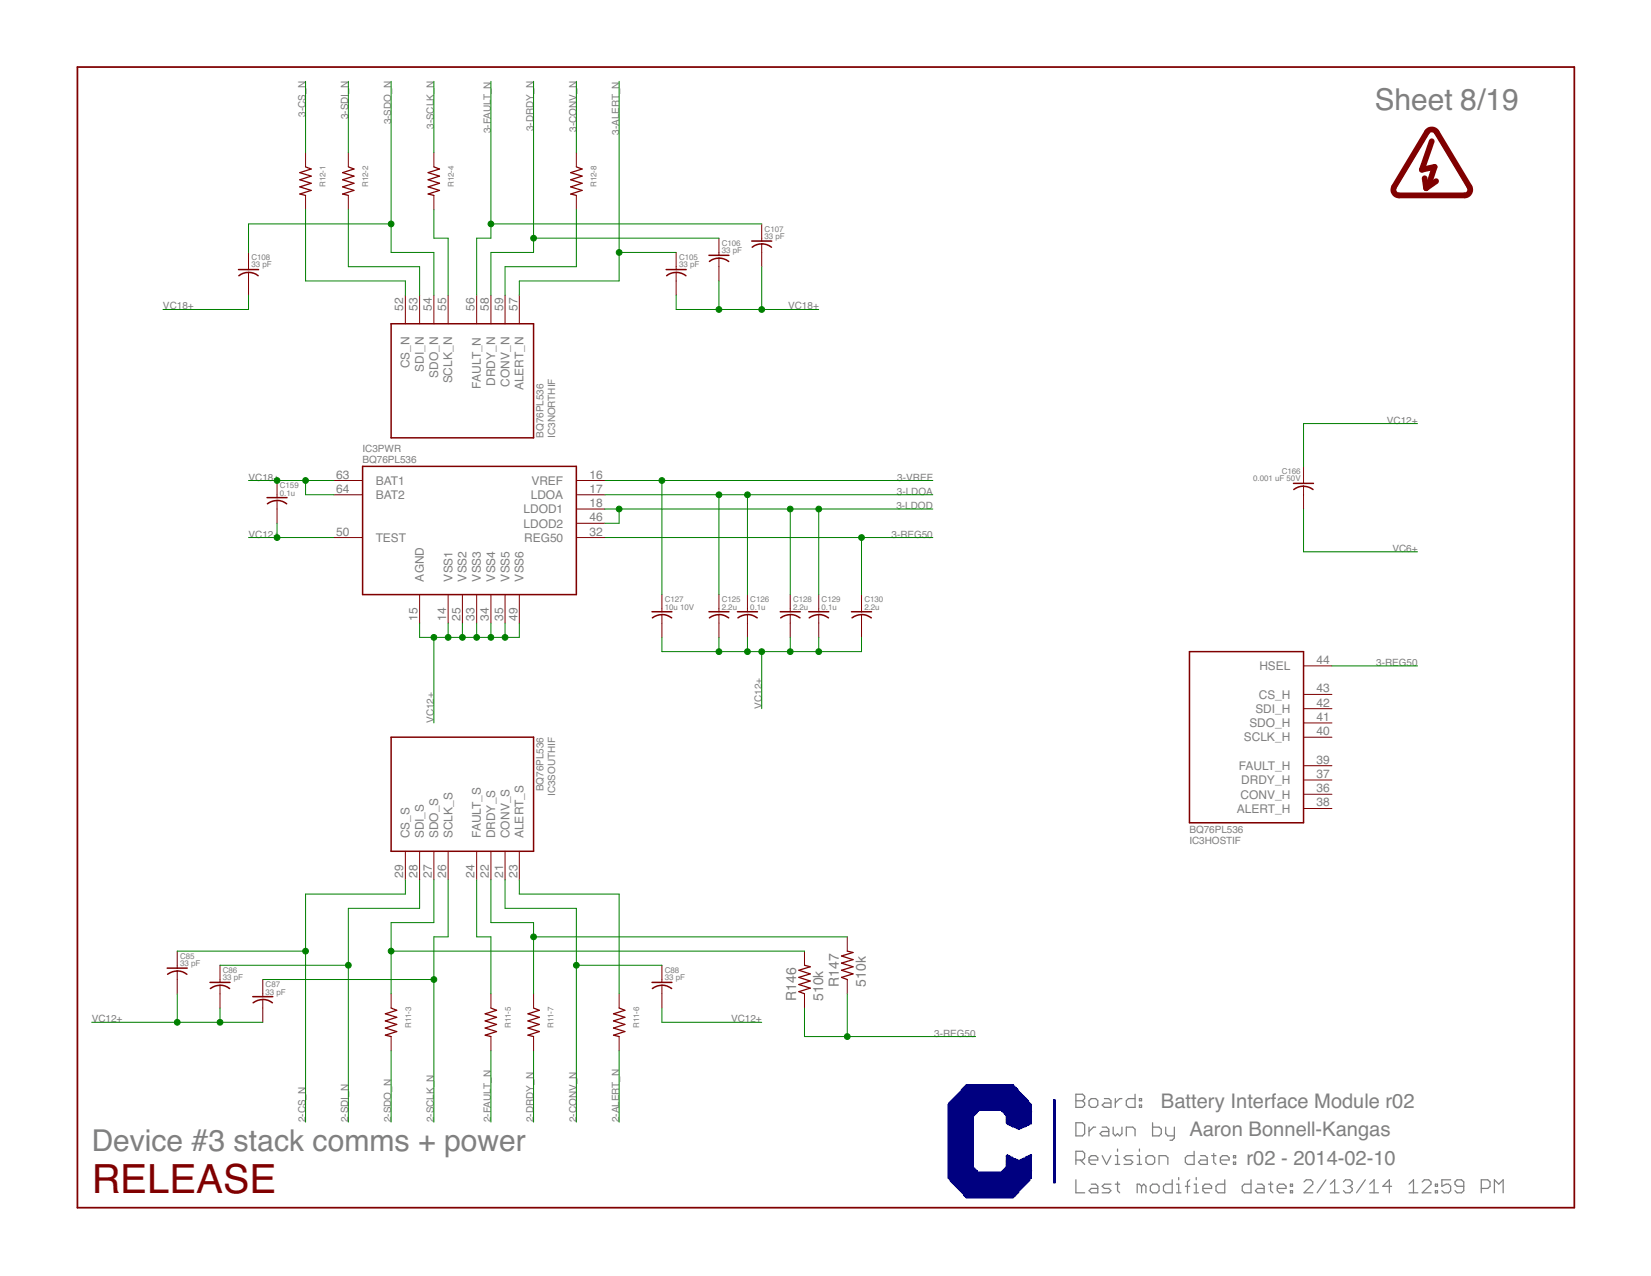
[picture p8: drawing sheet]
<svg xmlns="http://www.w3.org/2000/svg" width="279mm" height="216mm" viewBox="0 0 279 216" stroke-linecap="round" stroke-linejoin="round" font-family="sans-serif">
<defs><g id="words">
<text font-size="6.8" fill="#800000" x="15.5" y="201.9">RELEASE</text>
<g font-size="5.1" fill="#808080">
<text x="232.7" y="18.6">Sheet 8/19</text>
<text x="15.5" y="194.7">Device #3 stack comms + power</text>
</g>
<g font-size="3.4" fill="#808080">
<text x="196.5" y="187.5">Battery Interface Module r02</text>
<text x="201.3" y="192.3">Aaron Bonnell-Kangas</text>
<text x="210.9" y="197.1">r02 - 2014-02-10</text>
</g>
<g font-size="2.4" fill="#808080">
<text x="142" y="167" transform="rotate(-90 142 167)">R147</text>
<text x="146.5" y="167" transform="rotate(-90 146.5 167)">510k</text>
<text x="134.7" y="169.4" transform="rotate(-90 134.7 169.4)">R146</text>
<text x="139.3" y="169.4" transform="rotate(-90 139.3 169.4)">510k</text>
</g>
<g font-size="2" fill="#808080">
<text x="68.3" y="52.6" transform="rotate(-90 68.3 52.6)">52</text>
<text x="70.7" y="52.6" transform="rotate(-90 70.7 52.6)">53</text>
<text x="73.1" y="52.6" transform="rotate(-90 73.1 52.6)">54</text>
<text x="75.5" y="52.6" transform="rotate(-90 75.5 52.6)">55</text>
<text x="80.3" y="52.6" transform="rotate(-90 80.3 52.6)">56</text>
<text x="82.7" y="52.6" transform="rotate(-90 82.7 52.6)">58</text>
<text x="85.1" y="52.6" transform="rotate(-90 85.1 52.6)">59</text>
<text x="87.6" y="52.6" transform="rotate(-90 87.6 52.6)">57</text>
<text x="69.3" y="62.3" transform="rotate(-90 69.3 62.3)">CS_N</text>
<text x="71.7" y="62.9" transform="rotate(-90 71.7 62.9)">SDI_N</text>
<text x="74.1" y="63.9" transform="rotate(-90 74.1 63.9)">SDO_N</text>
<text x="76.5" y="64.8" transform="rotate(-90 76.5 64.8)">SCLK_N</text>
<text x="81.4" y="65.7" transform="rotate(-90 81.4 65.7)">FAULT_N</text>
<text x="83.8" y="65.3" transform="rotate(-90 83.8 65.3)">DRDY_N</text>
<text x="86.2" y="65.4" transform="rotate(-90 86.2 65.4)">CONV_N</text>
<text x="88.6" y="66" transform="rotate(-90 88.6 66)">ALERT_N</text>
<text x="56.9" y="81">63</text>
<text x="56.9" y="83.4">64</text>
<text x="63.6" y="82">BAT1</text>
<text x="89.9" y="82">VREF</text>
<text x="99.8" y="81">16</text>
<text x="99.8" y="83.4">17</text>
<text x="63.6" y="84.4">BAT2</text>
<text x="88.6" y="86.9">LDOD1</text>
<text x="88.6" y="89.3">LDOD2</text>
<text x="89.8" y="84.4">LDOA</text>
<text x="99.8" y="85.8">18</text>
<text x="99.8" y="88.2">46</text>
<text x="56.9" y="90.6">50</text>
<text x="63.6" y="91.7">TEST</text>
<text x="88.7" y="91.7">REG50</text>
<text x="99.8" y="90.6">32</text>
<text x="71.7" y="98.4" transform="rotate(-90 71.7 98.4)">AGND</text>
<text x="76.6" y="98.4" transform="rotate(-90 76.6 98.4)">VSS1</text>
<text x="79" y="98.4" transform="rotate(-90 79 98.4)">VSS2</text>
<text x="81.4" y="98.4" transform="rotate(-90 81.4 98.4)">VSS3</text>
<text x="83.8" y="98.4" transform="rotate(-90 83.8 98.4)">VSS4</text>
<text x="86.2" y="98.4" transform="rotate(-90 86.2 98.4)">VSS5</text>
<text x="88.6" y="98.4" transform="rotate(-90 88.6 98.4)">VSS6</text>
<text x="70.7" y="105.1" transform="rotate(-90 70.7 105.1)">15</text>
<text x="75.5" y="105.1" transform="rotate(-90 75.5 105.1)">14</text>
<text x="77.9" y="105.1" transform="rotate(-90 77.9 105.1)">25</text>
<text x="80.3" y="105.1" transform="rotate(-90 80.3 105.1)">33</text>
<text x="82.7" y="105.1" transform="rotate(-90 82.7 105.1)">34</text>
<text x="85.1" y="105.1" transform="rotate(-90 85.1 105.1)">35</text>
<text x="87.6" y="105.1" transform="rotate(-90 87.6 105.1)">49</text>
<text x="213.1" y="113.4">HSEL</text>
<text x="222.8" y="112.3">44</text>
<text x="213" y="118.2">CS_H</text>
<text x="222.8" y="119.6">42</text>
<text x="222.8" y="117.2">43</text>
<text x="210.5" y="125.5">SCLK_H</text>
<text x="211.4" y="123">SDO_H</text>
<text x="212.5" y="120.6">SDI_H</text>
<text x="222.8" y="124.4">40</text>
<text x="222.8" y="122">41</text>
<text x="209.6" y="130.3">FAULT_H</text>
<text x="222.8" y="131.6">37</text>
<text x="222.8" y="129.2">39</text>
<text x="209.3" y="137.5">ALERT_H</text>
<text x="209.9" y="135.1">CONV_H</text>
<text x="210.1" y="132.7">DRDY_H</text>
<text x="222.8" y="134">36</text>
<text x="222.8" y="136.5">38</text>
<text x="69.3" y="141.8" transform="rotate(-90 69.3 141.8)">CS_S</text>
<text x="71.7" y="141.8" transform="rotate(-90 71.7 141.8)">SDI_S</text>
<text x="74.1" y="141.8" transform="rotate(-90 74.1 141.8)">SDO_S</text>
<text x="76.6" y="141.8" transform="rotate(-90 76.6 141.8)">SCLK_S</text>
<text x="81.4" y="141.8" transform="rotate(-90 81.4 141.8)">FAULT_S</text>
<text x="83.8" y="141.8" transform="rotate(-90 83.8 141.8)">DRDY_S</text>
<text x="86.2" y="141.8" transform="rotate(-90 86.2 141.8)">CONV_S</text>
<text x="88.6" y="141.8" transform="rotate(-90 88.6 141.8)">ALERT_S</text>
<text x="68.3" y="148.5" transform="rotate(-90 68.3 148.5)">29</text>
<text x="70.7" y="148.5" transform="rotate(-90 70.7 148.5)">28</text>
<text x="73.1" y="148.5" transform="rotate(-90 73.1 148.5)">27</text>
<text x="75.5" y="148.5" transform="rotate(-90 75.5 148.5)">26</text>
<text x="80.3" y="148.5" transform="rotate(-90 80.3 148.5)">24</text>
<text x="82.7" y="148.5" transform="rotate(-90 82.7 148.5)">22</text>
<text x="85.1" y="148.5" transform="rotate(-90 85.1 148.5)">21</text>
<text x="87.6" y="148.5" transform="rotate(-90 87.6 148.5)">23</text>
</g>
<g font-size="1.7" fill="#808080">
<text x="51.7" y="19.7" transform="rotate(-90 51.7 19.7)">3-CS_N</text>
<text x="58.9" y="20.2" transform="rotate(-90 58.9 20.2)">3-SDI_N</text>
<text x="66.2" y="21" transform="rotate(-90 66.2 21)">3-SDO_N</text>
<text x="73.4" y="21.8" transform="rotate(-90 73.4 21.8)">3-SCLK_N</text>
<text x="83.1" y="22.5" transform="rotate(-90 83.1 22.5)">3-FAULT_N</text>
<text x="90.3" y="22.2" transform="rotate(-90 90.3 22.2)">3-DRDY_N</text>
<text x="97.5" y="22.3" transform="rotate(-90 97.5 22.3)">3-CONV_N</text>
<text x="104.8" y="22.8" transform="rotate(-90 104.8 22.8)">3-ALERT_N</text>
<text x="27.6" y="52.4">VC18+</text>
<text x="133.4" y="52.4">VC18+</text>
<text x="234.7" y="71.7">VC12+</text>
<text x="61.4" y="76.5">IC3PWR</text>
<text x="92" y="74.1" transform="rotate(-90 92 74.1)">BQ76PL536</text>
<text x="93.9" y="74.1" transform="rotate(-90 93.9 74.1)">IC3NORTHIF</text>
<text x="42.1" y="81.3">VC18+</text>
<text x="61.4" y="78.4">BQ76PL536</text>
<text x="151.8" y="83.7">3-LDOA</text>
<text x="151.8" y="81.3">3-VREF</text>
<text x="151.7" y="86.1">3-LDOD</text>
<text x="42.1" y="91">VC12+</text>
<text x="150.9" y="91">3-REG50</text>
<text x="235.6" y="93.4">VC6+</text>
<text x="232.9" y="112.7">3-REG50</text>
<text x="128.9" y="119.9" transform="rotate(-90 128.9 119.9)">VC12+</text>
<text x="73.4" y="122.3" transform="rotate(-90 73.4 122.3)">VC12+</text>
<text x="92" y="133.9" transform="rotate(-90 92 133.9)">BQ76PL536</text>
<text x="93.9" y="134.7" transform="rotate(-90 93.9 134.7)">IC3SOUTHIF</text>
<text x="201.3" y="140.9">BQ76PL536</text>
<text x="201.3" y="142.8">IC3HOSTIF</text>
<text x="15.5" y="173">VC12+</text>
<text x="123.7" y="173">VC12+</text>
<text x="158.1" y="175.4">3-REG50</text>
<text x="51.7" y="189.9" transform="rotate(-90 51.7 189.9)">2-CS_N</text>
<text x="58.9" y="189.9" transform="rotate(-90 58.9 189.9)">2-SDI_N</text>
<text x="66.2" y="189.9" transform="rotate(-90 66.2 189.9)">2-SDO_N</text>
<text x="73.4" y="189.9" transform="rotate(-90 73.4 189.9)">2-SCLK_N</text>
<text x="83.1" y="189.9" transform="rotate(-90 83.1 189.9)">2-FAULT_N</text>
<text x="90.3" y="189.9" transform="rotate(-90 90.3 189.9)">2-DRDY_N</text>
<text x="97.5" y="189.9" transform="rotate(-90 97.5 189.9)">2-CONV_N</text>
<text x="104.8" y="189.9" transform="rotate(-90 104.8 189.9)">2-ALERT_N</text>
</g>
<g font-size="1.4" fill="#808080">
<text x="55.1" y="31.7" transform="rotate(-90 55.1 31.7)">R12-1</text>
<text x="62.3" y="31.7" transform="rotate(-90 62.3 31.7)">R12-2</text>
<text x="76.8" y="31.7" transform="rotate(-90 76.8 31.7)">R12-4</text>
<text x="100.9" y="31.7" transform="rotate(-90 100.9 31.7)">R12-8</text>
<text x="122.2" y="41.6">C106</text>
<text x="129.4" y="40.4">33 pF</text>
<text x="129.4" y="39.2">C107</text>
<text x="42.5" y="45.2">33 pF</text>
<text x="42.5" y="44">C108</text>
<text x="114.9" y="45.2">33 pF</text>
<text x="114.9" y="44">C105</text>
<text x="122.2" y="42.8">33 pF</text>
<text x="47.4" y="83.8">0.1u</text>
<text x="47.4" y="82.6">C159</text>
<text x="212.1" y="81.4">0.001 uF 50V</text>
<text x="216.9" y="80.2">C166</text>
<text x="112.5" y="101.9">C127</text>
<text x="122.2" y="101.9">C125</text>
<text x="127" y="101.9">C126</text>
<text x="134.2" y="101.9">C128</text>
<text x="139" y="101.9">C129</text>
<text x="146.3" y="101.9">C130</text>
<text x="112.5" y="103.1">10u 10V</text>
<text x="122.2" y="103.1">2.2u</text>
<text x="127" y="103.1">0.1u</text>
<text x="134.2" y="103.1">2.2u</text>
<text x="139" y="103.1">0.1u</text>
<text x="146.3" y="103.1">2.2u</text>
<text x="30.5" y="163.5">33 pF</text>
<text x="30.5" y="162.2">C85</text>
<text x="37.7" y="165.9">33 pF</text>
<text x="37.7" y="164.7">C86</text>
<text x="44.9" y="167.1">C87</text>
<text x="112.5" y="165.9">33 pF</text>
<text x="112.5" y="164.7">C88</text>
<text x="44.9" y="168.3">33 pF</text>
<text x="69.6" y="173.9" transform="rotate(-90 69.6 173.9)">R11-3</text>
<text x="86.5" y="173.9" transform="rotate(-90 86.5 173.9)">R11-5</text>
<text x="93.7" y="173.9" transform="rotate(-90 93.7 173.9)">R11-7</text>
<text x="108.2" y="173.9" transform="rotate(-90 108.2 173.9)">R11-6</text>
</g>
</g></defs>
<g fill="#808080" stroke="#808080" stroke-width=".21">
<path d="M182.1 185.1v2.3z"/>
<path d="M182.1 185.1h1.1z"/>
<path d="M183.2 185.1l.4 .4z"/>
<path d="M183.6 185.5v.4z"/>
<path d="M183.6 185.9l-.4 .3z"/>
<path d="M183.2 186.2l.4 .4z"/>
<path d="M183.6 186.6v.4z"/>
<path d="M183.6 187l-.4 .4z"/>
<path d="M182.1 187.4h1.1z"/>
<path d="M182.1 186.2h1.1z"/>
<path d="M184.7 187.4h.7z"/>
<path d="M185.8 187l-.4 .4z"/>
<path d="M185.8 186.2v.8z"/>
<path d="M185.4 185.9l.4 .3z"/>
<path d="M184.7 185.9h.7z"/>
<path d="M184.3 186.2l.4-.3z"/>
<path d="M184.3 186.2v.8z"/>
<path d="M184.3 187l.4 .4z"/>
<path d="M186.9 185.9h.7z"/>
<path d="M187.6 185.9l.4 .3z"/>
<path d="M188 186.2v1.2z"/>
<path d="M186.9 187.4h1.1z"/>
<path d="M186.5 187l.4 .4z"/>
<path d="M186.5 187l.4-.4z"/>
<path d="M186.9 186.6h1.1z"/>
<path d="M188.7 185.9v1.5z"/>
<path d="M188.7 186.6l.8-.7z"/>
<path d="M189.5 185.9h.4z"/>
<path d="M192.1 185.1v2.3z"/>
<path d="M191 187.4h1.1z"/>
<path d="M190.6 187l.4 .4z"/>
<path d="M190.6 186.2v.8z"/>
<path d="M190.6 186.2l.4-.3z"/>
<path d="M191 185.9h1.1z"/>
<path d="M192.8 185.9h.4z"/>
<path d="M193.2 185.9v.3z"/>
<path d="M192.8 186.2h.4z"/>
<path d="M192.8 185.9v.3z"/>
<path d="M192.8 187h.4z"/>
<path d="M193.2 187v.4z"/>
<path d="M192.8 187.4h.4z"/>
<path d="M192.8 187v.4z"/>
<path d="M182.1 194.8v2.2z"/>
<path d="M182.1 194.8h1.1z"/>
<path d="M183.2 194.8l.4 .4z"/>
<path d="M183.6 195.2v.7z"/>
<path d="M183.6 195.9l-.4 .4z"/>
<path d="M182.1 196.3h1.1z"/>
<path d="M182.8 196.3l.8 .7z"/>
<path d="M184.7 197h.7z"/>
<path d="M184.3 196.6l.4 .4z"/>
<path d="M184.3 195.9v.7z"/>
<path d="M184.3 195.9l.4-.4z"/>
<path d="M184.7 195.5h.7z"/>
<path d="M185.4 195.5l.4 .4z"/>
<path d="M185.8 195.9v.4z"/>
<path d="M184.3 196.3h1.5z"/>
<path d="M186.5 195.5l.8 1.5z"/>
<path d="M188 195.5l-.7 1.5z"/>
<path d="M188.7 195.5h.4z"/>
<path d="M189.1 195.5v1.5z"/>
<path d="M188.7 197h.8z"/>
<path d="M189.1 194.4v.4z"/>
<path d="M190.2 197h1.1z"/>
<path d="M191.7 196.6l-.4 .4z"/>
<path d="M191.3 196.3l.4 .3z"/>
<path d="M190.6 196.3h.7z"/>
<path d="M190.2 195.9l.4 .4z"/>
<path d="M190.2 195.9l.4-.4z"/>
<path d="M190.6 195.5h1.1z"/>
<path d="M192.4 195.5h.4z"/>
<path d="M192.8 195.5v1.5z"/>
<path d="M192.4 197h.8z"/>
<path d="M192.8 194.4v.4z"/>
<path d="M194.3 197h.8z"/>
<path d="M195.4 196.6l-.3 .4z"/>
<path d="M195.4 195.9v.7z"/>
<path d="M195.1 195.5l.3 .4z"/>
<path d="M194.3 195.5h.8z"/>
<path d="M193.9 195.9l.4-.4z"/>
<path d="M193.9 195.9v.7z"/>
<path d="M193.9 196.6l.4 .4z"/>
<path d="M196.2 195.5v1.5z"/>
<path d="M196.2 195.5h1.1z"/>
<path d="M197.3 195.5l.3 .4z"/>
<path d="M197.6 195.9v1.1z"/>
<path d="M202.1 194.8v2.2z"/>
<path d="M201 197h1.1z"/>
<path d="M200.6 196.6l.4 .4z"/>
<path d="M200.6 195.9v.7z"/>
<path d="M200.6 195.9l.4-.4z"/>
<path d="M201 195.5h1.1z"/>
<path d="M203.2 195.5h.7z"/>
<path d="M203.9 195.5l.4 .4z"/>
<path d="M204.3 195.9v1.1z"/>
<path d="M203.2 197h1.1z"/>
<path d="M202.8 196.6l.4 .4z"/>
<path d="M202.8 196.6l.4-.3z"/>
<path d="M203.2 196.3h1.1z"/>
<path d="M205.4 195.2v1.4z"/>
<path d="M205.4 196.6l.4 .4z"/>
<path d="M205 195.5h.8z"/>
<path d="M206.9 197h.7z"/>
<path d="M206.5 196.6l.4 .4z"/>
<path d="M206.5 195.9v.7z"/>
<path d="M206.9 195.5l-.4 .4z"/>
<path d="M206.9 195.5h.7z"/>
<path d="M207.6 195.5l.4 .4z"/>
<path d="M208 195.9v.4z"/>
<path d="M206.5 196.3h1.5z"/>
<path d="M208.7 195.5h.4z"/>
<path d="M209.1 195.5v.4z"/>
<path d="M208.7 195.9h.4z"/>
<path d="M208.7 195.5v.4z"/>
<path d="M208.7 196.6h.4z"/>
<path d="M209.1 196.6v.4z"/>
<path d="M208.7 197h.4z"/>
<path d="M208.7 196.6v.4z"/>
<path d="M182.1 199.6v2.2z"/>
<path d="M182.1 201.8h1.5z"/>
<path d="M184.7 200.4h.7z"/>
<path d="M185.4 200.4l.4 .3z"/>
<path d="M185.8 200.7v1.1z"/>
<path d="M184.7 201.8h1.1z"/>
<path d="M184.3 201.5l.4 .3z"/>
<path d="M184.3 201.5l.4-.4z"/>
<path d="M184.7 201.1h1.1z"/>
<path d="M186.5 201.8h1.1z"/>
<path d="M187.6 201.8l.4-.3z"/>
<path d="M187.6 201.1l.4 .4z"/>
<path d="M186.9 201.1h.7z"/>
<path d="M186.5 200.7l.4 .4z"/>
<path d="M186.5 200.7l.4-.3z"/>
<path d="M186.9 200.4h1.1z"/>
<path d="M189.1 200v1.5z"/>
<path d="M189.1 201.5l.4 .3z"/>
<path d="M188.7 200.4h.8z"/>
<path d="M192.4 200.4v1.4z"/>
<path d="M192.4 200.4h.4z"/>
<path d="M192.8 200.4l.4 .3z"/>
<path d="M193.2 200.7v1.1z"/>
<path d="M193.2 200.7l.4-.3z"/>
<path d="M193.6 200.4l.3 .3z"/>
<path d="M193.9 200.7v1.1z"/>
<path d="M195.1 201.8h.7z"/>
<path d="M195.8 201.8l.4-.3z"/>
<path d="M196.2 200.7v.8z"/>
<path d="M195.8 200.4l.4 .3z"/>
<path d="M195.1 200.4h.7z"/>
<path d="M194.7 200.7l.4-.3z"/>
<path d="M194.7 200.7v.8z"/>
<path d="M194.7 201.5l.4 .3z"/>
<path d="M198.4 199.6v2.2z"/>
<path d="M197.3 201.8h1.1z"/>
<path d="M196.9 201.5l.4 .3z"/>
<path d="M196.9 200.7v.8z"/>
<path d="M196.9 200.7l.4-.3z"/>
<path d="M197.3 200.4h1.1z"/>
<path d="M199.1 200.4h.4z"/>
<path d="M199.5 200.4v1.4z"/>
<path d="M199.1 201.8h.8z"/>
<path d="M199.5 199.2v.4z"/>
<path d="M201 200v1.8z"/>
<path d="M201 200l.3-.4z"/>
<path d="M200.6 200.7h.7z"/>
<path d="M202.1 200.4h.3z"/>
<path d="M202.4 200.4v1.4z"/>
<path d="M202.1 201.8h.7z"/>
<path d="M202.4 199.2v.4z"/>
<path d="M203.9 201.8h.8z"/>
<path d="M203.6 201.5l.3 .3z"/>
<path d="M203.6 200.7v.8z"/>
<path d="M203.6 200.7l.3-.3z"/>
<path d="M203.9 200.4h.8z"/>
<path d="M204.7 200.4l.3 .3z"/>
<path d="M205 200.7v.4z"/>
<path d="M203.6 201.1h1.4z"/>
<path d="M207.3 199.6v2.2z"/>
<path d="M206.1 201.8h1.2z"/>
<path d="M205.8 201.5l.3 .3z"/>
<path d="M205.8 200.7v.8z"/>
<path d="M205.8 200.7l.3-.3z"/>
<path d="M206.1 200.4h1.2z"/>
<path d="M211.7 199.6v2.2z"/>
<path d="M210.6 201.8h1.1z"/>
<path d="M210.2 201.5l.4 .3z"/>
<path d="M210.2 200.7v.8z"/>
<path d="M210.2 200.7l.4-.3z"/>
<path d="M210.6 200.4h1.1z"/>
<path d="M212.8 200.4h.8z"/>
<path d="M213.6 200.4l.3 .3z"/>
<path d="M213.9 200.7v1.1z"/>
<path d="M212.8 201.8h1.1z"/>
<path d="M212.4 201.5l.4 .3z"/>
<path d="M212.8 201.1l-.4 .4z"/>
<path d="M212.8 201.1h1.1z"/>
<path d="M215 200v1.5z"/>
<path d="M215 201.5l.4 .3z"/>
<path d="M214.7 200.4h.7z"/>
<path d="M216.5 201.8h.8z"/>
<path d="M216.2 201.5l.3 .3z"/>
<path d="M216.2 200.7v.8z"/>
<path d="M216.2 200.7l.3-.3z"/>
<path d="M216.5 200.4h.8z"/>
<path d="M217.3 200.4l.3 .3z"/>
<path d="M217.6 200.7v.4z"/>
<path d="M216.2 201.1h1.4z"/>
<path d="M218.4 200.4h.3z"/>
<path d="M218.7 200.4v.3z"/>
<path d="M218.4 200.7h.3z"/>
<path d="M218.4 200.4v.3z"/>
<path d="M218.4 201.5h.3z"/>
<path d="M218.7 201.5v.3z"/>
<path d="M218.4 201.8h.3z"/>
<path d="M218.4 201.5v.3z"/>
<path d="M220.7 201.8h1.5z"/>
<path d="M220.7 201.8l1.5-1.4z"/>
<path d="M222.2 200v.4z"/>
<path d="M221.8 199.6l.4 .4z"/>
<path d="M221.1 199.6h.7z"/>
<path d="M220.7 200l.4-.4z"/>
<path d="M224.4 199.6l-1.5 2.2z"/>
<path d="M225.1 200.4l.8-.8z"/>
<path d="M225.9 199.6v2.2z"/>
<path d="M225.1 201.8h1.5z"/>
<path d="M227.4 200l.3-.4z"/>
<path d="M227.7 199.6h.8z"/>
<path d="M228.5 199.6l.3 .4z"/>
<path d="M228.8 200v.4z"/>
<path d="M228.5 200.7l.3-.3z"/>
<path d="M228.1 200.7h.4z"/>
<path d="M228.5 200.7l.3 .4z"/>
<path d="M228.8 201.1v.4z"/>
<path d="M228.5 201.8l.3-.3z"/>
<path d="M227.7 201.8h.8z"/>
<path d="M227.4 201.5l.3 .3z"/>
<path d="M231.1 199.6l-1.5 2.2z"/>
<path d="M231.8 200.4l.7-.8z"/>
<path d="M232.5 199.6v2.2z"/>
<path d="M231.8 201.8h1.5z"/>
<path d="M235.1 199.6v2.2z"/>
<path d="M235.1 199.6l-1.1 1.1z"/>
<path d="M234 200.7h1.5z"/>
<path d="M238.5 200.4l.7-.8z"/>
<path d="M239.2 199.6v2.2z"/>
<path d="M238.5 201.8h1.4z"/>
<path d="M240.7 201.8h1.5z"/>
<path d="M240.7 201.8l1.5-1.4z"/>
<path d="M242.2 200v.4z"/>
<path d="M241.8 199.6l.4 .4z"/>
<path d="M241 199.6h.8z"/>
<path d="M241 199.6l-.3 .4z"/>
<path d="M242.9 200.4h.4z"/>
<path d="M243.3 200.4v.3z"/>
<path d="M242.9 200.7h.4z"/>
<path d="M242.9 200.4v.3z"/>
<path d="M242.9 201.5h.4z"/>
<path d="M243.3 201.5v.3z"/>
<path d="M242.9 201.8h.4z"/>
<path d="M242.9 201.5v.3z"/>
<path d="M244 199.6h1.5z"/>
<path d="M244 199.6v1.1z"/>
<path d="M244 200.7l.8-.3z"/>
<path d="M244.8 200.4h.3z"/>
<path d="M245.1 200.4l.4 .3z"/>
<path d="M245.5 200.7v.8z"/>
<path d="M245.5 201.5l-.4 .3z"/>
<path d="M244.4 201.8h.7z"/>
<path d="M244 201.5l.4 .3z"/>
<path d="M246.2 201.5l.4 .3z"/>
<path d="M246.6 201.8h.7z"/>
<path d="M247.3 201.8l.4-.3z"/>
<path d="M247.7 200v1.5z"/>
<path d="M247.3 199.6l.4 .4z"/>
<path d="M246.6 199.6h.7z"/>
<path d="M246.6 199.6l-.4 .4z"/>
<path d="M246.2 200v.4z"/>
<path d="M246.2 200.4l.4 .3z"/>
<path d="M246.6 200.7h1.1z"/>
<path d="M250.7 199.6v2.2z"/>
<path d="M250.7 199.6h1.1z"/>
<path d="M251.8 199.6l.4 .4z"/>
<path d="M252.2 200v.7z"/>
<path d="M251.8 201.1l.4-.4z"/>
<path d="M250.7 201.1h1.1z"/>
<path d="M252.9 199.6v2.2z"/>
<path d="M252.9 199.6l.7 .8z"/>
<path d="M253.6 200.4l.8-.8z"/>
<path d="M254.4 199.6v2.2z"/>
<path d="M182.1 190v2.2z"/>
<path d="M182.1 192.2h1.1z"/>
<path d="M183.6 191.8l-.4 .4z"/>
<path d="M183.6 190.3v1.5z"/>
<path d="M183.2 190l.4 .3z"/>
<path d="M182.1 190h1.1z"/>
<path d="M184.3 190.7v1.5z"/>
<path d="M185 190.7l-.7 .8z"/>
<path d="M185 190.7h.4z"/>
<path d="M186.5 190.7h.8z"/>
<path d="M187.3 190.7l.3 .4z"/>
<path d="M187.6 191.1v1.1z"/>
<path d="M186.5 192.2h1.1z"/>
<path d="M186.2 191.8l.3 .4z"/>
<path d="M186.2 191.8l.3-.3z"/>
<path d="M186.5 191.5h1.1z"/>
<path d="M188.4 190.7v1.1z"/>
<path d="M188.4 191.8l.3 .4z"/>
<path d="M188.7 192.2l.4-.4z"/>
<path d="M189.1 191.8l.4 .4z"/>
<path d="M189.5 192.2l.4-.4z"/>
<path d="M189.9 190.7v1.1z"/>
<path d="M190.6 190.7v1.5z"/>
<path d="M190.6 190.7h1.1z"/>
<path d="M191.7 190.7l.4 .4z"/>
<path d="M192.1 191.1v1.1z"/>
<path d="M195.1 190v2.2z"/>
<path d="M195.1 192.2h1.1z"/>
<path d="M196.2 192.2l.3-.4z"/>
<path d="M196.5 191.1v.7z"/>
<path d="M196.2 190.7l.3 .4z"/>
<path d="M195.1 190.7h1.1z"/>
<path d="M197.3 190.7v1.1z"/>
<path d="M197.3 191.8l.3 .4z"/>
<path d="M197.6 192.2h1.1z"/>
<path d="M198.7 190.7v1.9z"/>
<path d="M198.7 192.6l-.3 .3z"/>
<path d="M198 192.9h.4z"/>
</g>
<g fill="#800000" stroke="#800000" stroke-width=".3">
<path d="M13.1 11.3v193z"/>
<path d="M13.1 204.3h253.3z"/>
<path d="M266.4 11.3v193z"/>
<path d="M13.1 11.3h253.3z"/>
</g>
<g fill="#800000" stroke="#800000" stroke-width=".17">
<path d="M220.6 134.4h4.8z"/>
<path d="M220.6 132h4.8z"/>
<path d="M220.6 129.6h4.8z"/>
<path d="M220.6 124.7h4.8z"/>
<path d="M220.6 122.3h4.8z"/>
<path d="M220.6 119.9h4.8z"/>
<path d="M220.6 117.5h4.8z"/>
<path d="M220.6 112.7h4.8z"/>
<path d="M220.6 136.8h4.8z"/>
<path d="M85.5 50v4.8z"/>
<path d="M83.1 50v4.8z"/>
<path d="M80.7 50v4.8z"/>
<path d="M75.8 50v4.8z"/>
<path d="M73.4 50v4.8z"/>
<path d="M71 50v4.8z"/>
<path d="M68.6 50v4.8z"/>
<path d="M87.9 50v4.8z"/>
<path d="M75.8 100.6v4.8z"/>
<path d="M71 100.6v4.8z"/>
<path d="M97.5 81.3h4.9z"/>
<path d="M97.5 83.7h4.9z"/>
<path d="M97.5 86.1h4.9z"/>
<path d="M78.3 100.6v4.8z"/>
<path d="M80.7 100.6v4.8z"/>
<path d="M83.1 100.6v4.8z"/>
<path d="M85.5 100.6v4.8z"/>
<path d="M97.5 88.5h4.9z"/>
<path d="M87.9 100.6v4.8z"/>
<path d="M56.5 81.3h4.9z"/>
<path d="M56.5 83.7h4.9z"/>
<path d="M97.5 91h4.9z"/>
<path d="M56.5 91h4.9z"/>
<path d="M85.5 144v4.9z"/>
<path d="M83.1 144v4.9z"/>
<path d="M80.7 144v4.9z"/>
<path d="M75.8 144v4.9z"/>
<path d="M73.4 144v4.9z"/>
<path d="M71 144v4.9z"/>
<path d="M68.6 144v4.9z"/>
<path d="M87.9 144v4.9z"/>
<path d="M30 164.3v1.4z"/>
<path d="M30 160.9v2.4z"/>
<path d="M30 165.7v2.4z"/>
<path d="M30 163.3v.5z"/>
<path d="M37.2 166.7v1.4z"/>
<path d="M37.2 163.3v2.4z"/>
<path d="M37.2 168.1v2.5z"/>
<path d="M37.2 165.7v.5z"/>
<path d="M44.5 169.1v1.5z"/>
<path d="M44.5 165.7v2.4z"/>
<path d="M44.5 170.6v2.4z"/>
<path d="M44.5 168.1v.5z"/>
<path d="M112 166.7v1.4z"/>
<path d="M112 163.3v2.4z"/>
<path d="M112 168.1v2.5z"/>
<path d="M112 165.7v.5z"/>
<path d="M114.4 46.1v1.4z"/>
<path d="M114.4 42.7v2.4z"/>
<path d="M114.4 47.5v2.5z"/>
<path d="M114.4 45.1v.5z"/>
<path d="M121.7 43.7v1.4z"/>
<path d="M121.7 40.3v2.4z"/>
<path d="M121.7 45.1v2.4z"/>
<path d="M121.7 42.7v.5z"/>
<path d="M128.9 41.3v1.4z"/>
<path d="M128.9 37.9v2.4z"/>
<path d="M128.9 42.7v2.4z"/>
<path d="M128.9 40.3v.5z"/>
<path d="M42.1 46.1v1.4z"/>
<path d="M42.1 42.7v2.4z"/>
<path d="M42.1 47.5v2.5z"/>
<path d="M42.1 45.1v.5z"/>
<path d="M51.7 33.1v2.4z"/>
<path d="M51.7 25.8v2.4z"/>
<path d="M58.9 33.1v2.4z"/>
<path d="M58.9 25.8v2.4z"/>
<path d="M73.4 33.1v2.4z"/>
<path d="M73.4 25.8v2.4z"/>
<path d="M97.5 33.1v2.4z"/>
<path d="M97.5 25.8v2.4z"/>
<path d="M66.2 175.4v2.4z"/>
<path d="M66.2 168.1v2.5z"/>
<path d="M83.1 175.4v2.4z"/>
<path d="M83.1 168.1v2.5z"/>
<path d="M104.8 175.4v2.4z"/>
<path d="M104.8 168.1v2.5z"/>
<path d="M90.3 175.4v2.4z"/>
<path d="M90.3 168.1v2.5z"/>
<path d="M121.7 104v1.4z"/>
<path d="M121.7 100.6v2.4z"/>
<path d="M121.7 105.4v2.4z"/>
<path d="M121.7 103v.5z"/>
<path d="M126.5 104v1.4z"/>
<path d="M126.5 100.6v2.4z"/>
<path d="M126.5 105.4v2.4z"/>
<path d="M126.5 103v.5z"/>
<path d="M112 104v1.4z"/>
<path d="M112 100.6v2.4z"/>
<path d="M112 105.4v2.4z"/>
<path d="M112 103v.5z"/>
<path d="M133.7 104v1.4z"/>
<path d="M133.7 100.6v2.4z"/>
<path d="M133.7 105.4v2.4z"/>
<path d="M133.7 103v.5z"/>
<path d="M138.6 104v1.4z"/>
<path d="M138.6 100.6v2.4z"/>
<path d="M138.6 105.4v2.4z"/>
<path d="M138.6 103v.5z"/>
<path d="M145.8 104v1.4z"/>
<path d="M145.8 100.6v2.4z"/>
<path d="M145.8 105.4v2.4z"/>
<path d="M145.8 103v.5z"/>
<path d="M46.9 84.7v1.4z"/>
<path d="M46.9 81.3v2.4z"/>
<path d="M46.9 86.1v2.4z"/>
<path d="M46.9 83.7v.5z"/>
<path d="M220.6 82.3v1.4z"/>
<path d="M220.6 78.9v2.4z"/>
<path d="M220.6 83.7v2.4z"/>
<path d="M220.6 81.3v.5z"/>
<path d="M136.1 160.9v2.4z"/>
<path d="M136.1 168.1v2.5z"/>
<path d="M143.4 158.5v2.4z"/>
<path d="M143.4 165.7v2.4z"/>
</g>
<g fill="#800000" stroke="#800000" stroke-width=".25">
<path d="M201.3 139.2h19.3z"/>
<path d="M220.6 110.3v28.9z"/>
<path d="M201.3 110.3h19.3z"/>
<path d="M201.3 110.3v28.9z"/>
<path d="M90.3 54.8v19.3z"/>
<path d="M66.2 54.8h24.1z"/>
<path d="M66.2 54.8v19.3z"/>
<path d="M66.2 74.1h24.1z"/>
<path d="M61.4 78.9v21.7z"/>
<path d="M61.4 100.6h36.1z"/>
<path d="M97.5 78.9v21.7z"/>
<path d="M61.4 78.9h36.1z"/>
<path d="M90.3 124.7v19.3z"/>
<path d="M66.2 144h24.1z"/>
<path d="M66.2 124.7v19.3z"/>
<path d="M66.2 124.7h24.1z"/>
<path d="M28.3 163.8h1.7z"/>
<path d="M30 163.8h1.7z"/>
<path d="M35.5 166.2h1.7z"/>
<path d="M37.2 166.2h1.7z"/>
<path d="M42.8 168.6h1.7z"/>
<path d="M44.5 168.6h1.7z"/>
<path d="M110.3 166.2h1.7z"/>
<path d="M112 166.2h1.7z"/>
<path d="M112.7 45.6h1.7z"/>
<path d="M114.4 45.6h1.7z"/>
<path d="M120 43.2h1.7z"/>
<path d="M121.7 43.2h1.7z"/>
<path d="M127.2 40.8h1.7z"/>
<path d="M128.9 40.8h1.7z"/>
<path d="M40.4 45.6h1.7z"/>
<path d="M42.1 45.6h1.7z"/>
<path d="M120 103.5h1.7z"/>
<path d="M121.7 103.5h1.7z"/>
<path d="M124.8 103.5h1.7z"/>
<path d="M126.5 103.5h1.7z"/>
<path d="M110.3 103.5h1.7z"/>
<path d="M112 103.5h1.7z"/>
<path d="M132 103.5h1.7z"/>
<path d="M133.7 103.5h1.7z"/>
<path d="M136.9 103.5h1.7z"/>
<path d="M138.6 103.5h1.7z"/>
<path d="M144.1 103.5h1.7z"/>
<path d="M145.8 103.5h1.7z"/>
<path d="M45.2 84.2h1.7z"/>
<path d="M46.9 84.2h1.7z"/>
<path d="M220.6 81.8h1.7z"/>
<path d="M218.9 81.8h1.7z"/>
</g>
<g fill="none" stroke="#800000" stroke-width=".25">
<path d="M42.1 46.1a2.6 2.6 0 0 1 1.6 .6M42.1 46.1a2.43 2.43 0 0 0-1.7 .6M114.4 46.1a2.72 2.72 0 0 1 1.7 .6M114.4 46.1a2.42 2.42 0 0 0-1.6 .6M121.7 43.7a2.72 2.72 0 0 1 1.6 .5M121.7 43.7a2.42 2.42 0 0 0-1.6 .5M128.9 41.3a2.72 2.72 0 0 1 1.7 .5M128.9 41.3a2.42 2.42 0 0 0-1.6 .5M46.9 84.7a2.6 2.6 0 0 1 1.6 .5M46.9 84.7a2.76 2.76 0 0 0-1.6 .5M220.6 82.3a2.72 2.72 0 0 0-1.7 .5M220.6 82.3a2.77 2.77 0 0 1 1.6 .5"/>
<path d="M112 104a2.72 2.72 0 0 1 1.7 .5M112 104a2.77 2.77 0 0 0-1.6 .5M121.7 104a2.72 2.72 0 0 1 1.6 .5M121.7 104a2.77 2.77 0 0 0-1.6 .5M126.5 104a2.72 2.72 0 0 1 1.6 .5M126.5 104a2.77 2.77 0 0 0-1.6 .5M133.7 104a2.72 2.72 0 0 1 1.7 .5M133.7 104a2.77 2.77 0 0 0-1.6 .5M138.6 104a2.72 2.72 0 0 1 1.6 .5M138.6 104a2.77 2.77 0 0 0-1.7 .5M145.8 104a2.72 2.72 0 0 1 1.6 .5M145.8 104a2.77 2.77 0 0 0-1.6 .5"/>
<path d="M28.4 164.8a2.61 2.61 0 0 1 3.2 0M35.6 167.3a2.61 2.61 0 0 1 3.3 0M42.8 169.7a2.61 2.61 0 0 1 3.3 0M110.4 167.3a2.61 2.61 0 0 1 3.3 0"/>
</g>
<g fill="#800000" stroke="#800000" stroke-width=".21">
<path d="M51.7 28.2l1 .4z"/>
<path d="M50.7 29.2l2-.6z"/>
<path d="M50.7 29.2l2 .6z"/>
<path d="M50.7 30.4l2-.6z"/>
<path d="M50.7 30.4l2 .6z"/>
<path d="M50.7 31.6l2-.6z"/>
<path d="M50.7 31.6l2 .6z"/>
<path d="M50.7 32.8l2-.6z"/>
<path d="M50.7 32.8l1 .3z"/>
<path d="M58.9 28.2l1 .4z"/>
<path d="M58 29.2l1.9-.6z"/>
<path d="M58 29.2l1.9 .6z"/>
<path d="M58 30.4l1.9-.6z"/>
<path d="M58 30.4l1.9 .6z"/>
<path d="M58 31.6l1.9-.6z"/>
<path d="M58 31.6l1.9 .6z"/>
<path d="M58 32.8l1.9-.6z"/>
<path d="M58 32.8l.9 .3z"/>
<path d="M73.4 28.2l1 .4z"/>
<path d="M72.5 29.2l1.9-.6z"/>
<path d="M72.5 29.2l1.9 .6z"/>
<path d="M72.5 30.4l1.9-.6z"/>
<path d="M72.5 30.4l1.9 .6z"/>
<path d="M72.5 31.6l1.9-.6z"/>
<path d="M72.5 31.6l1.9 .6z"/>
<path d="M72.5 32.8l1.9-.6z"/>
<path d="M72.5 32.8l.9 .3z"/>
<path d="M97.5 28.2l1 .4z"/>
<path d="M96.6 29.2l1.9-.6z"/>
<path d="M96.6 29.2l1.9 .6z"/>
<path d="M96.6 30.4l1.9-.6z"/>
<path d="M96.6 30.4l1.9 .6z"/>
<path d="M96.6 31.6l1.9-.6z"/>
<path d="M96.6 31.6l1.9 .6z"/>
<path d="M96.6 32.8l1.9-.6z"/>
<path d="M96.6 32.8l.9 .3z"/>
<path d="M66.2 170.6l.9 .3z"/>
<path d="M65.2 171.5l1.9-.6z"/>
<path d="M65.2 171.5l1.9 .6z"/>
<path d="M65.2 172.7l1.9-.6z"/>
<path d="M65.2 172.7l1.9 .6z"/>
<path d="M65.2 173.9l1.9-.6z"/>
<path d="M65.2 173.9l1.9 .6z"/>
<path d="M65.2 175.2l1.9-.7z"/>
<path d="M65.2 175.2l1 .2z"/>
<path d="M83.1 170.6l.9 .3z"/>
<path d="M82.1 171.5l1.9-.6z"/>
<path d="M82.1 171.5l1.9 .6z"/>
<path d="M82.1 172.7l1.9-.6z"/>
<path d="M82.1 172.7l1.9 .6z"/>
<path d="M82.1 173.9l1.9-.6z"/>
<path d="M82.1 173.9l1.9 .6z"/>
<path d="M82.1 175.2l1.9-.7z"/>
<path d="M82.1 175.2l1 .2z"/>
<path d="M104.8 170.6l.9 .3z"/>
<path d="M103.8 171.5l1.9-.6z"/>
<path d="M103.8 171.5l1.9 .6z"/>
<path d="M103.8 172.7l1.9-.6z"/>
<path d="M103.8 172.7l1.9 .6z"/>
<path d="M103.8 173.9l1.9-.6z"/>
<path d="M103.8 173.9l1.9 .6z"/>
<path d="M103.8 175.2l1.9-.7z"/>
<path d="M103.8 175.2l1 .2z"/>
<path d="M90.3 170.6l1 .3z"/>
<path d="M89.3 171.5l2-.6z"/>
<path d="M89.3 171.5l2 .6z"/>
<path d="M89.3 172.7l2-.6z"/>
<path d="M89.3 172.7l2 .6z"/>
<path d="M89.3 173.9l2-.6z"/>
<path d="M89.3 173.9l2 .6z"/>
<path d="M89.3 175.2l2-.7z"/>
<path d="M89.3 175.2l1 .2z"/>
<path d="M135.2 167.8l.9 .3z"/>
<path d="M135.2 167.8l1.9-.6z"/>
<path d="M135.2 166.6l1.9 .6z"/>
<path d="M135.2 166.6l1.9-.6z"/>
<path d="M135.2 165.4l1.9 .6z"/>
<path d="M135.2 165.4l1.9-.6z"/>
<path d="M135.2 164.2l1.9 .6z"/>
<path d="M135.2 164.2l1.9-.6z"/>
<path d="M136.1 163.3l1 .3z"/>
<path d="M142.4 165.4l1 .3z"/>
<path d="M142.4 165.4l2-.6z"/>
<path d="M142.4 164.2l2 .6z"/>
<path d="M142.4 164.2l2-.6z"/>
<path d="M142.4 163l2 .6z"/>
<path d="M142.4 163l2-.6z"/>
<path d="M142.4 161.8l2 .6z"/>
<path d="M142.4 161.8l2-.6z"/>
<path d="M143.4 160.9l1 .3z"/>
</g>
<path d="M235.9 31.6a.96 .96 0 0 0 .8 1.5M241.5 22.4a.97 .97 0 0 1 1.6 0M248.7 31.6a.96 .96 0 0 1-.8 1.5" fill="none" stroke="#800000" stroke-width=".97"/>
<g fill="#800000" stroke="#800000" stroke-width=".97">
<path d="M241.5 22.4l-5.6 9.2z"/>
<path d="M236.7 33.1h11.2z"/>
<path d="M243.1 22.4l5.6 9.2z"/>
<path d="M242.3 23.9l-1.7 4.8z"/>
<path d="M240.6 28.7l2.2-.5z"/>
<path d="M242.8 28.2l-1 2.9z"/>
<path d="M241.3 31.9l1.7-1.3z"/>
<path d="M241.1 30.2l.2 1.7z"/>
</g>
<g fill="#008000" stroke="#008000" stroke-width=".17">
<path d="M80.7 148.9v9.6z"/>
<path d="M80.7 158.5h2.4z"/>
<path d="M83.1 158.5v9.6z"/>
<path d="M75.8 148.9v9.6z"/>
<path d="M73.4 158.5h2.4z"/>
<path d="M73.4 158.5v7.2z"/>
<path d="M44.5 165.7h28.9z"/>
<path d="M73.4 165.7v24.2z"/>
<path d="M87.9 148.9v2.4z"/>
<path d="M87.9 151.3h16.9z"/>
<path d="M104.8 151.3v16.8z"/>
<path d="M85.5 148.9v4.8z"/>
<path d="M85.5 153.7h12z"/>
<path d="M97.5 153.7v9.6z"/>
<path d="M97.5 163.3h14.5z"/>
<path d="M97.5 163.3v26.6z"/>
<path d="M83.1 148.9v7.2z"/>
<path d="M83.1 156.1h7.2z"/>
<path d="M90.3 156.1v2.4z"/>
<path d="M90.3 158.5v9.6z"/>
<path d="M90.3 158.5h53.1z"/>
<path d="M73.4 148.9v7.2z"/>
<path d="M66.2 156.1h7.2z"/>
<path d="M66.2 156.1v4.8z"/>
<path d="M66.2 160.9v7.2z"/>
<path d="M66.2 160.9h69.9z"/>
<path d="M71 148.9v4.8z"/>
<path d="M58.9 153.7h12.1z"/>
<path d="M58.9 153.7v9.6z"/>
<path d="M37.2 163.3h21.7z"/>
<path d="M58.9 163.3v26.6z"/>
<path d="M68.6 148.9v2.4z"/>
<path d="M51.7 151.3h16.9z"/>
<path d="M51.7 151.3v9.6z"/>
<path d="M30 160.9h21.7z"/>
<path d="M51.7 160.9v29z"/>
<path d="M104.8 177.8v12.1z"/>
<path d="M90.3 177.8v12.1z"/>
<path d="M83.1 177.8v12.1z"/>
<path d="M66.2 177.8v12.1z"/>
<path d="M87.9 47.5v2.5z"/>
<path d="M87.9 47.5h16.9z"/>
<path d="M104.8 42.7v4.8z"/>
<path d="M104.8 13.8v28.9z"/>
<path d="M104.8 42.7h9.6z"/>
<path d="M85.5 45.1v4.9z"/>
<path d="M85.5 45.1h12z"/>
<path d="M97.5 35.5v9.6z"/>
<path d="M83.1 42.7v7.3z"/>
<path d="M83.1 42.7h7.2z"/>
<path d="M90.3 40.3v2.4z"/>
<path d="M90.3 13.8v26.5z"/>
<path d="M90.3 40.3h31.4z"/>
<path d="M80.7 40.3v9.7z"/>
<path d="M80.7 40.3h2.4z"/>
<path d="M83.1 37.9v2.4z"/>
<path d="M83.1 13.8v24.1z"/>
<path d="M83.1 37.9h45.8z"/>
<path d="M75.8 40.3v9.7z"/>
<path d="M73.4 40.3h2.4z"/>
<path d="M73.4 35.5v4.8z"/>
<path d="M73.4 42.7v7.3z"/>
<path d="M66.2 42.7h7.2z"/>
<path d="M66.2 37.9v4.8z"/>
<path d="M66.2 13.8v24.1z"/>
<path d="M42.1 37.9v4.8z"/>
<path d="M42.1 37.9h24.1z"/>
<path d="M71 45.1v4.9z"/>
<path d="M58.9 45.1h12.1z"/>
<path d="M58.9 35.5v9.6z"/>
<path d="M68.6 47.5v2.5z"/>
<path d="M51.7 47.5h16.9z"/>
<path d="M51.7 35.5v12z"/>
<path d="M51.7 13.8v12z"/>
<path d="M58.9 13.8v12z"/>
<path d="M73.4 13.8v12z"/>
<path d="M97.5 13.8v12z"/>
<path d="M51.7 83.7h4.8z"/>
<path d="M51.7 81.3v2.4z"/>
<path d="M51.7 81.3h4.8z"/>
<path d="M46.9 81.3h4.8z"/>
<path d="M42.1 81.3h4.8z"/>
<path d="M114.4 50v2.4z"/>
<path d="M114.4 52.4h7.3z"/>
<path d="M121.7 52.4h7.2z"/>
<path d="M128.9 52.4h9.7z"/>
<path d="M121.7 47.5v4.9z"/>
<path d="M128.9 45.1v7.3z"/>
<path d="M42.1 50v2.4z"/>
<path d="M27.6 52.4h14.5z"/>
<path d="M46.9 91h9.6z"/>
<path d="M42.1 91h4.8z"/>
<path d="M46.9 88.5v2.5z"/>
<path d="M87.9 105.4v2.4z"/>
<path d="M85.5 107.8h2.4z"/>
<path d="M83.1 107.8h2.4z"/>
<path d="M80.7 107.8h2.4z"/>
<path d="M78.3 107.8h2.4z"/>
<path d="M75.8 107.8h2.5z"/>
<path d="M73.4 107.8h2.4z"/>
<path d="M71 107.8h2.4z"/>
<path d="M71 105.4v2.4z"/>
<path d="M75.8 105.4v2.4z"/>
<path d="M78.3 105.4v2.4z"/>
<path d="M80.7 105.4v2.4z"/>
<path d="M83.1 105.4v2.4z"/>
<path d="M85.5 105.4v2.4z"/>
<path d="M73.4 107.8v14.5z"/>
<path d="M112 107.8v2.5z"/>
<path d="M112 110.3h9.7z"/>
<path d="M121.7 110.3h4.8z"/>
<path d="M126.5 110.3h2.4z"/>
<path d="M128.9 110.3h4.8z"/>
<path d="M133.7 110.3h4.9z"/>
<path d="M138.6 110.3h7.2z"/>
<path d="M145.8 107.8v2.5z"/>
<path d="M138.6 107.8v2.5z"/>
<path d="M133.7 107.8v2.5z"/>
<path d="M126.5 107.8v2.5z"/>
<path d="M121.7 107.8v2.5z"/>
<path d="M128.9 110.3v9.6z"/>
<path d="M220.6 71.7v7.2z"/>
<path d="M220.6 71.7h19.3z"/>
<path d="M37.2 173h7.3z"/>
<path d="M30 173h7.2z"/>
<path d="M15.5 173h14.5z"/>
<path d="M30 168.1v4.9z"/>
<path d="M37.2 170.6v2.4z"/>
<path d="M112 170.6v2.4z"/>
<path d="M112 173h16.9z"/>
<path d="M102.4 91h43.4z"/>
<path d="M145.8 91h12.1z"/>
<path d="M145.8 91v9.6z"/>
<path d="M225.4 112.7h14.5z"/>
<path d="M136.1 170.6v4.8z"/>
<path d="M136.1 175.4h7.3z"/>
<path d="M143.4 175.4h21.7z"/>
<path d="M143.4 168.1v7.3z"/>
<path d="M102.4 86.1h2.4z"/>
<path d="M102.4 88.5h2.4z"/>
<path d="M104.8 86.1v2.4z"/>
<path d="M104.8 86.1h28.9z"/>
<path d="M133.7 86.1h4.9z"/>
<path d="M138.6 86.1h19.3z"/>
<path d="M138.6 86.1v14.5z"/>
<path d="M133.7 86.1v14.5z"/>
<path d="M102.4 83.7h19.3z"/>
<path d="M121.7 83.7h4.8z"/>
<path d="M126.5 83.7h31.4z"/>
<path d="M126.5 83.7v16.9z"/>
<path d="M121.7 83.7v16.9z"/>
<path d="M102.4 81.3h9.6z"/>
<path d="M112 81.3v19.3z"/>
<path d="M112 81.3h45.9z"/>
<path d="M220.6 86.1v7.3z"/>
<path d="M220.6 93.4h19.3z"/>
<circle cx="73.4" cy="165.7" r=".49"/>
<circle cx="97.5" cy="163.3" r=".49"/>
<circle cx="90.3" cy="158.5" r=".49"/>
<circle cx="66.2" cy="160.9" r=".49"/>
<circle cx="58.9" cy="163.3" r=".49"/>
<circle cx="51.7" cy="160.9" r=".49"/>
<circle cx="104.8" cy="42.7" r=".49"/>
<circle cx="90.3" cy="40.3" r=".49"/>
<circle cx="83.1" cy="37.9" r=".49"/>
<circle cx="66.2" cy="37.9" r=".49"/>
<circle cx="51.7" cy="81.3" r=".49"/>
<circle cx="46.9" cy="81.3" r=".49"/>
<circle cx="121.7" cy="52.4" r=".49"/>
<circle cx="128.9" cy="52.4" r=".49"/>
<circle cx="46.9" cy="91" r=".49"/>
<circle cx="75.8" cy="107.8" r=".49"/>
<circle cx="78.3" cy="107.8" r=".49"/>
<circle cx="80.7" cy="107.8" r=".49"/>
<circle cx="83.1" cy="107.8" r=".49"/>
<circle cx="85.5" cy="107.8" r=".49"/>
<circle cx="73.4" cy="107.8" r=".49"/>
<circle cx="138.6" cy="110.3" r=".49"/>
<circle cx="133.7" cy="110.3" r=".49"/>
<circle cx="126.5" cy="110.3" r=".49"/>
<circle cx="121.7" cy="110.3" r=".49"/>
<circle cx="128.9" cy="110.3" r=".49"/>
<circle cx="30" cy="173" r=".49"/>
<circle cx="37.2" cy="173" r=".49"/>
<circle cx="145.8" cy="91" r=".49"/>
<circle cx="143.4" cy="175.4" r=".49"/>
<circle cx="104.8" cy="86.1" r=".49"/>
<circle cx="138.6" cy="86.1" r=".49"/>
<circle cx="133.7" cy="86.1" r=".49"/>
<circle cx="126.5" cy="83.7" r=".49"/>
<circle cx="121.7" cy="83.7" r=".49"/>
<circle cx="112" cy="81.3" r=".49"/>
</g>
<g fill="#000080" stroke="#000080" stroke-width=".17">
<path d="M163.5 202.6h8v.1h-8z"/>
<path d="M163.4 202.4h8.2v.2h-8.2z"/>
<path d="M163.2 202.3h8.6v.1h-8.6z"/>
<path d="M163.1 202.2h8.8v.1h-8.8z"/>
<path d="M163.1 202h8.9v.2h-8.9z"/>
<path d="M163 201.9h9.1v.1h-9.1z"/>
<path d="M162.8 201.8h9.5v.1h-9.5z"/>
<path d="M162.7 201.6h9.7v.2h-9.7z"/>
<path d="M162.6 201.5h9.8v.1h-9.8z"/>
<path d="M162.4 201.4h10.2v.1h-10.2z"/>
<path d="M162.3 201.2h10.4v.2h-10.4z"/>
<path d="M162.2 201.1h10.6v.1h-10.6z"/>
<path d="M162 201h11v.1h-11z"/>
<path d="M161.9 200.9h11.2v.1h-11.2z"/>
<path d="M161.8 200.7h11.4v.1h-11.4z"/>
<path d="M161.6 200.6h11.8v.1h-11.8z"/>
<path d="M161.5 200.4h12v.2h-12z"/>
<path d="M161.4 200.3h12.2v.1h-12.2z"/>
<path d="M161.2 200.2h12.6v.1h-12.6z"/>
<path d="M161.1 200h12.8v.2h-12.8z"/>
<path d="M178.3 200h.3v.2h-.3z"/>
<path d="M161 199.9h13v.1h-13z"/>
<path d="M178.3 199.9h.3v.1h-.3z"/>
<path d="M160.8 199.8h13.4v.1h-13.4z"/>
<path d="M178.3 199.8h.3v.1h-.3z"/>
<path d="M160.8 199.6h13.5v.2h-13.5z"/>
<path d="M178.3 199.6h.3v.2h-.3z"/>
<path d="M160.7 199.5h13.6v.1h-13.6z"/>
<path d="M178.3 199.5h.3v.1h-.3z"/>
<path d="M160.6 199.4h13.8v.1h-13.8z"/>
<path d="M178.3 199.4h.3v.1h-.3z"/>
<path d="M160.4 199.2h14.2v.2h-14.2z"/>
<path d="M178.3 199.2h.3v.2h-.3z"/>
<path d="M160.4 199.1h14.2v.1h-14.2z"/>
<path d="M178.3 199.1h.3v.1h-.3z"/>
<path d="M160.4 199h14.2v.1h-14.2z"/>
<path d="M178.3 199h.3v.1h-.3z"/>
<path d="M160.4 198.8h14.2v.2h-14.2z"/>
<path d="M178.3 198.8h.3v.2h-.3z"/>
<path d="M160.4 198.7h14.2v.1h-14.2z"/>
<path d="M178.3 198.7h.3v.1h-.3z"/>
<path d="M160.4 198.6h14.2v.1h-14.2z"/>
<path d="M178.3 198.6h.3v.1h-.3z"/>
<path d="M160.4 198.4h14.2v.2h-14.2z"/>
<path d="M178.3 198.4h.3v.2h-.3z"/>
<path d="M160.4 198.3h14.2v.1h-14.2z"/>
<path d="M178.3 198.3h.3v.1h-.3z"/>
<path d="M160.4 198.2h5.1v.1h-5.1z"/>
<path d="M169.5 198.2h5.1v.1h-5.1z"/>
<path d="M178.3 198.2h.3v.1h-.3z"/>
<path d="M160.4 198h5v.2h-5z"/>
<path d="M169.6 198h5v.2h-5z"/>
<path d="M178.3 198h.3v.2h-.3z"/>
<path d="M160.4 197.9h4.8v.1h-4.8z"/>
<path d="M169.8 197.9h4.8v.1h-4.8z"/>
<path d="M178.3 197.9h.3v.1h-.3z"/>
<path d="M160.4 197.8h4.7v.1h-4.7z"/>
<path d="M169.9 197.8h4.7v.1h-4.7z"/>
<path d="M178.3 197.8h.3v.1h-.3z"/>
<path d="M160.4 197.6h4.6v.2h-4.6z"/>
<path d="M170 197.6h4.6v.2h-4.6z"/>
<path d="M178.3 197.6h.3v.2h-.3z"/>
<path d="M160.4 197.5h4.4v.1h-4.4z"/>
<path d="M170.2 197.5h4.4v.1h-4.4z"/>
<path d="M178.3 197.5h.3v.1h-.3z"/>
<path d="M160.4 197.4h4.3v.1h-4.3z"/>
<path d="M170.3 197.4h4.3v.1h-4.3z"/>
<path d="M178.3 197.4h.3v.1h-.3z"/>
<path d="M160.4 197.3h4.3v.1h-4.3z"/>
<path d="M170.3 197.3h4.3v.1h-4.3z"/>
<path d="M178.3 197.3h.3v.1h-.3z"/>
<path d="M160.4 197.1h4.3v.1h-4.3z"/>
<path d="M170.3 197.1h4.3v.1h-4.3z"/>
<path d="M178.3 197.1h.3v.1h-.3z"/>
<path d="M160.4 197h4.3v.1h-4.3z"/>
<path d="M170.3 197h4.3v.1h-4.3z"/>
<path d="M178.3 197h.3v.1h-.3z"/>
<path d="M160.4 196.8h4.3v.2h-4.3z"/>
<path d="M170.3 196.8h4.3v.2h-4.3z"/>
<path d="M178.3 196.8h.3v.2h-.3z"/>
<path d="M160.4 196.7h4.3v.1h-4.3z"/>
<path d="M170.3 196.7h4.3v.1h-4.3z"/>
<path d="M178.3 196.7h.3v.1h-.3z"/>
<path d="M160.4 196.6h4.3v.1h-4.3z"/>
<path d="M170.3 196.6h4.3v.1h-4.3z"/>
<path d="M178.3 196.6h.3v.1h-.3z"/>
<path d="M160.4 196.4h4.3v.2h-4.3z"/>
<path d="M170.3 196.4h4.3v.2h-4.3z"/>
<path d="M178.3 196.4h.3v.2h-.3z"/>
<path d="M160.4 196.3h4.3v.1h-4.3z"/>
<path d="M170.3 196.3h4.3v.1h-4.3z"/>
<path d="M178.3 196.3h.3v.1h-.3z"/>
<path d="M160.4 196.2h4.3v.1h-4.3z"/>
<path d="M170.3 196.2h1.9v.1h-1.9z"/>
<path d="M172.7 196.2h1.9v.1h-1.9z"/>
<path d="M178.3 196.2h.3v.1h-.3z"/>
<path d="M160.4 196h4.3v.2h-4.3z"/>
<path d="M170.3 196h1.6v.2h-1.6z"/>
<path d="M173 196h1.6v.2h-1.6z"/>
<path d="M178.3 196h.3v.2h-.3z"/>
<path d="M160.4 195.9h4.3v.1h-4.3z"/>
<path d="M170.3 195.9h1.2v.1h-1.2z"/>
<path d="M173.2 195.9h1.4v.1h-1.4z"/>
<path d="M178.3 195.9h.3v.1h-.3z"/>
<path d="M160.4 195.8h4.3v.1h-4.3z"/>
<path d="M170.3 195.8h1.1v.1h-1.1z"/>
<path d="M173.5 195.8h1.1v.1h-1.1z"/>
<path d="M178.3 195.8h.3v.1h-.3z"/>
<path d="M160.4 195.6h4.3v.2h-4.3z"/>
<path d="M170.3 195.6h.8v.2h-.8z"/>
<path d="M173.8 195.6h.8v.2h-.8z"/>
<path d="M178.3 195.6h.3v.2h-.3z"/>
<path d="M160.4 195.5h4.3v.1h-4.3z"/>
<path d="M170.3 195.5h.5v.1h-.5z"/>
<path d="M174 195.5h.6v.1h-.6z"/>
<path d="M178.3 195.5h.3v.1h-.3z"/>
<path d="M160.4 195.4h4.3v.1h-4.3z"/>
<path d="M170.4 195.4h.2v.1h-.2z"/>
<path d="M174.3 195.4h.3v.1h-.3z"/>
<path d="M178.3 195.4h.3v.1h-.3z"/>
<path d="M160.4 195.2h4.3v.2h-4.3z"/>
<path d="M178.3 195.2h.3v.2h-.3z"/>
<path d="M160.4 195.1h4.3v.1h-4.3z"/>
<path d="M178.3 195.1h.3v.1h-.3z"/>
<path d="M160.4 195h4.3v.1h-4.3z"/>
<path d="M178.3 195h.3v.1h-.3z"/>
<path d="M160.4 194.8h4.3v.2h-4.3z"/>
<path d="M178.3 194.8h.3v.2h-.3z"/>
<path d="M160.4 194.7h4.3v.1h-4.3z"/>
<path d="M178.3 194.7h.3v.1h-.3z"/>
<path d="M160.4 194.6h4.3v.1h-4.3z"/>
<path d="M178.3 194.6h.3v.1h-.3z"/>
<path d="M160.4 194.4h4.3v.2h-4.3z"/>
<path d="M178.3 194.4h.3v.2h-.3z"/>
<path d="M160.4 194.3h4.3v.1h-4.3z"/>
<path d="M178.3 194.3h.3v.1h-.3z"/>
<path d="M160.4 194.2h4.3v.1h-4.3z"/>
<path d="M178.3 194.2h.3v.1h-.3z"/>
<path d="M160.4 194h4.3v.2h-4.3z"/>
<path d="M178.3 194h.3v.2h-.3z"/>
<path d="M160.4 193.9h4.3v.1h-4.3z"/>
<path d="M178.3 193.9h.3v.1h-.3z"/>
<path d="M160.4 193.8h4.3v.1h-4.3z"/>
<path d="M178.3 193.8h.3v.1h-.3z"/>
<path d="M160.4 193.7h4.3v.1h-4.3z"/>
<path d="M178.3 193.7h.3v.1h-.3z"/>
<path d="M160.4 193.5h4.3v.1h-4.3z"/>
<path d="M178.3 193.5h.3v.1h-.3z"/>
<path d="M160.4 193.4h4.3v.1h-4.3z"/>
<path d="M178.3 193.4h.3v.1h-.3z"/>
<path d="M160.4 193.3h4.3v.1h-4.3z"/>
<path d="M178.3 193.3h.3v.1h-.3z"/>
<path d="M160.4 193.1h4.3v.1h-4.3z"/>
<path d="M178.3 193.1h.3v.1h-.3z"/>
<path d="M160.4 193h4.3v.1h-4.3z"/>
<path d="M178.3 193h.3v.1h-.3z"/>
<path d="M160.4 192.8h4.3v.2h-4.3z"/>
<path d="M178.3 192.8h.3v.2h-.3z"/>
<path d="M160.4 192.7h4.3v.1h-4.3z"/>
<path d="M178.3 192.7h.3v.1h-.3z"/>
<path d="M160.4 192.6h4.3v.1h-4.3z"/>
<path d="M178.3 192.6h.3v.1h-.3z"/>
<path d="M160.4 192.4h4.3v.2h-4.3z"/>
<path d="M178.3 192.4h.3v.2h-.3z"/>
<path d="M160.4 192.3h4.3v.1h-4.3z"/>
<path d="M178.3 192.3h.3v.1h-.3z"/>
<path d="M160.4 192.2h4.3v.1h-4.3z"/>
<path d="M178.3 192.2h.3v.1h-.3z"/>
<path d="M160.4 192h4.3v.2h-4.3z"/>
<path d="M178.3 192h.3v.2h-.3z"/>
<path d="M160.4 191.9h4.3v.1h-4.3z"/>
<path d="M178.3 191.9h.3v.1h-.3z"/>
<path d="M160.4 191.8h4.3v.1h-4.3z"/>
<path d="M178.3 191.8h.3v.1h-.3z"/>
<path d="M160.4 191.6h4.3v.2h-4.3z"/>
<path d="M178.3 191.6h.3v.2h-.3z"/>
<path d="M160.4 191.5h4.3v.1h-4.3z"/>
<path d="M178.3 191.5h.3v.1h-.3z"/>
<path d="M160.4 191.4h4.3v.1h-4.3z"/>
<path d="M178.3 191.4h.3v.1h-.3z"/>
<path d="M160.4 191.2h4.3v.2h-4.3z"/>
<path d="M178.3 191.2h.3v.2h-.3z"/>
<path d="M160.4 191.1h4.3v.1h-4.3z"/>
<path d="M178.3 191.1h.3v.1h-.3z"/>
<path d="M160.4 191h4.3v.1h-4.3z"/>
<path d="M172.3 191h.3v.1h-.3z"/>
<path d="M178.3 191h.3v.1h-.3z"/>
<path d="M160.4 190.8h4.3v.2h-4.3z"/>
<path d="M172 190.8h.8v.2h-.8z"/>
<path d="M178.3 190.8h.3v.2h-.3z"/>
<path d="M160.4 190.7h4.3v.1h-4.3z"/>
<path d="M171.8 190.7h1.3v.1h-1.3z"/>
<path d="M178.3 190.7h.3v.1h-.3z"/>
<path d="M160.4 190.6h4.3v.1h-4.3z"/>
<path d="M171.4 190.6h2.1v.1h-2.1z"/>
<path d="M178.3 190.6h.3v.1h-.3z"/>
<path d="M160.4 190.4h4.3v.2h-4.3z"/>
<path d="M171.1 190.4h2.7v.2h-2.7z"/>
<path d="M178.3 190.4h.3v.2h-.3z"/>
<path d="M160.4 190.3h4.3v.1h-4.3z"/>
<path d="M170.8 190.3h3.2v.1h-3.2z"/>
<path d="M178.3 190.3h.3v.1h-.3z"/>
<path d="M160.4 190.2h4.3v.1h-4.3z"/>
<path d="M170.6 190.2h3.7v.1h-3.7z"/>
<path d="M178.3 190.2h.3v.1h-.3z"/>
<path d="M160.4 190.1h4.3v.1h-4.3z"/>
<path d="M170.4 190.1h4.2v.1h-4.2z"/>
<path d="M178.3 190.1h.3v.1h-.3z"/>
<path d="M160.4 189.9h4.3v.1h-4.3z"/>
<path d="M170.3 189.9h4.3v.1h-4.3z"/>
<path d="M178.3 189.9h.3v.1h-.3z"/>
<path d="M160.4 189.8h4.3v.1h-4.3z"/>
<path d="M170.3 189.8h4.3v.1h-4.3z"/>
<path d="M178.3 189.8h.3v.1h-.3z"/>
<path d="M160.4 189.7h4.3v.1h-4.3z"/>
<path d="M170.3 189.7h4.3v.1h-4.3z"/>
<path d="M178.3 189.7h.3v.1h-.3z"/>
<path d="M160.4 189.5h4.3v.1h-4.3z"/>
<path d="M170.3 189.5h4.3v.1h-4.3z"/>
<path d="M178.3 189.5h.3v.1h-.3z"/>
<path d="M160.4 189.4h4.3v.1h-4.3z"/>
<path d="M170.3 189.4h4.3v.1h-4.3z"/>
<path d="M178.3 189.4h.3v.1h-.3z"/>
<path d="M160.4 189.3h4.3v.1h-4.3z"/>
<path d="M170.3 189.3h4.3v.1h-4.3z"/>
<path d="M178.3 189.3h.3v.1h-.3z"/>
<path d="M160.4 189.1h4.3v.1h-4.3z"/>
<path d="M170.3 189.1h4.3v.1h-4.3z"/>
<path d="M178.3 189.1h.3v.1h-.3z"/>
<path d="M160.4 189h4.3v.1h-4.3z"/>
<path d="M170.3 189h4.3v.1h-4.3z"/>
<path d="M178.3 189h.3v.1h-.3z"/>
<path d="M160.4 188.8h4.3v.2h-4.3z"/>
<path d="M170.3 188.8h4.3v.2h-4.3z"/>
<path d="M178.3 188.8h.3v.2h-.3z"/>
<path d="M160.4 188.7h4.4v.1h-4.4z"/>
<path d="M170.3 188.7h4.3v.1h-4.3z"/>
<path d="M178.3 188.7h.3v.1h-.3z"/>
<path d="M160.4 188.6h4.6v.1h-4.6z"/>
<path d="M170.2 188.6h4.4v.1h-4.4z"/>
<path d="M178.3 188.6h.3v.1h-.3z"/>
<path d="M160.4 188.4h4.7v.2h-4.7z"/>
<path d="M170 188.4h4.6v.2h-4.6z"/>
<path d="M178.3 188.4h.3v.2h-.3z"/>
<path d="M160.4 188.3h4.8v.1h-4.8z"/>
<path d="M169.9 188.3h4.7v.1h-4.7z"/>
<path d="M178.3 188.3h.3v.1h-.3z"/>
<path d="M160.4 188.2h5v.1h-5z"/>
<path d="M169.8 188.2h4.8v.1h-4.8z"/>
<path d="M178.3 188.2h.3v.1h-.3z"/>
<path d="M160.4 188h5v.2h-5z"/>
<path d="M169.6 188h5v.2h-5z"/>
<path d="M178.3 188h.3v.2h-.3z"/>
<path d="M160.4 187.9h5.2v.1h-5.2z"/>
<path d="M169.5 187.9h5.1v.1h-5.1z"/>
<path d="M178.3 187.9h.3v.1h-.3z"/>
<path d="M160.4 187.8h14.2v.1h-14.2z"/>
<path d="M178.3 187.8h.3v.1h-.3z"/>
<path d="M160.4 187.6h14.2v.2h-14.2z"/>
<path d="M178.3 187.6h.3v.2h-.3z"/>
<path d="M160.4 187.5h14.2v.1h-14.2z"/>
<path d="M178.3 187.5h.3v.1h-.3z"/>
<path d="M160.4 187.4h14.2v.1h-14.2z"/>
<path d="M178.3 187.4h.3v.1h-.3z"/>
<path d="M160.4 187.2h14.2v.2h-14.2z"/>
<path d="M178.3 187.2h.3v.2h-.3z"/>
<path d="M160.4 187.1h14.2v.1h-14.2z"/>
<path d="M178.3 187.1h.3v.1h-.3z"/>
<path d="M160.4 187h14.2v.1h-14.2z"/>
<path d="M178.3 187h.3v.1h-.3z"/>
<path d="M160.4 186.8h14.2v.2h-14.2z"/>
<path d="M178.3 186.8h.3v.2h-.3z"/>
<path d="M160.6 186.7h13.8v.1h-13.8z"/>
<path d="M178.3 186.7h.3v.1h-.3z"/>
<path d="M160.6 186.6h13.7v.1h-13.7z"/>
<path d="M178.3 186.6h.3v.1h-.3z"/>
<path d="M160.7 186.5h13.5v.1h-13.5z"/>
<path d="M178.3 186.5h.3v.1h-.3z"/>
<path d="M160.8 186.3h13.2v.1h-13.2z"/>
<path d="M178.3 186.3h.3v.1h-.3z"/>
<path d="M161 186.2h13v.1h-13z"/>
<path d="M178.3 186.2h.3v.1h-.3z"/>
<path d="M161.1 186.1h12.8v.1h-12.8z"/>
<path d="M178.3 186.1h.3v.1h-.3z"/>
<path d="M161.2 185.9h12.6v.1h-12.6z"/>
<path d="M161.4 185.8h12.2v.1h-12.2z"/>
<path d="M161.5 185.7h12v.1h-12z"/>
<path d="M161.6 185.5h11.8v.1h-11.8z"/>
<path d="M161.8 185.4h11.4v.1h-11.4z"/>
<path d="M161.9 185.3h11.2v.1h-11.2z"/>
<path d="M162 185.1h11v.2h-11z"/>
<path d="M162.2 185h10.6v.1h-10.6z"/>
<path d="M162.3 184.8h10.4v.2h-10.4z"/>
<path d="M162.4 184.7h10.2v.1h-10.2z"/>
<path d="M162.6 184.6h9.8v.1h-9.8z"/>
<path d="M162.7 184.4h9.6v.2h-9.6z"/>
<path d="M162.7 184.3h9.6v.1h-9.6z"/>
<path d="M162.8 184.2h9.3v.1h-9.3z"/>
<path d="M163 184h9v.2h-9z"/>
<path d="M163.1 183.9h8.8v.1h-8.8z"/>
<path d="M163.2 183.8h8.6v.1h-8.6z"/>
<path d="M163.4 183.6h8.2v.2h-8.2z"/>
<path d="M163.5 183.5h8v.1h-8z"/>
</g>
<use href="#words"/>
</svg>
